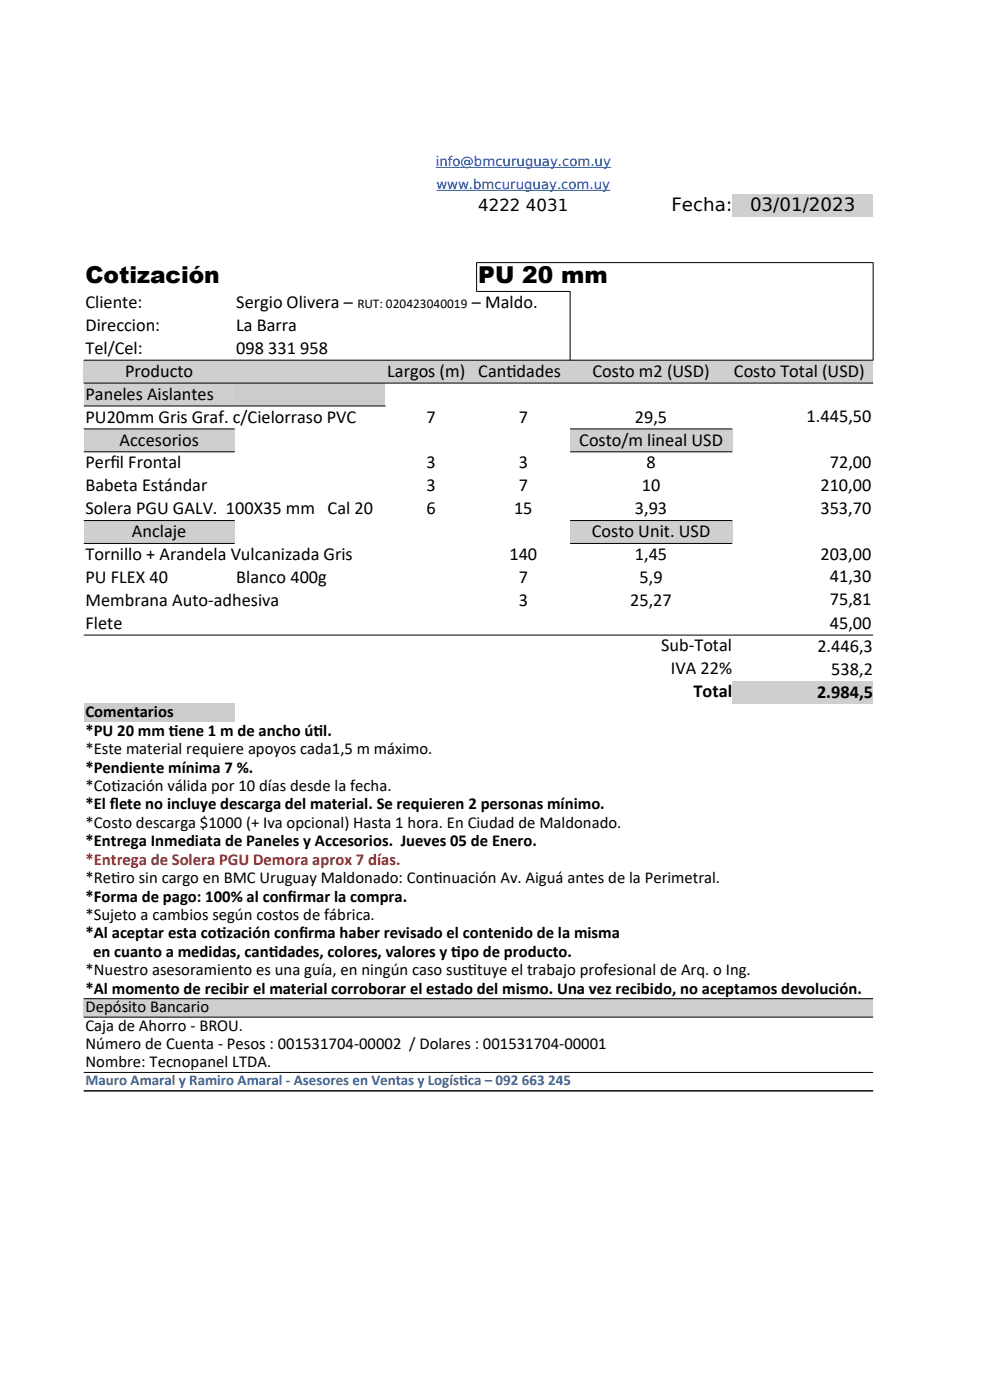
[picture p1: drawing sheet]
<svg xmlns="http://www.w3.org/2000/svg" width="210mm" height="297mm" viewBox="0 0 210 297" stroke-linecap="round" stroke-linejoin="round" font-family="sans-serif">
<defs><g id="words">
<g font-size="4.9">
<text x="18.1" y="60">Cotización</text>
<text x="101.5" y="60">PU 20 mm</text>
</g>
<g font-size="3.9">
<text x="142.4" y="44.7">Fecha:</text>
<text x="159.1" y="44.7">03/01/2023</text>
<text x="18.1" y="65.4">Cliente:</text>
<text x="50.1" y="65.4">Sergio Olivera –</text>
<text x="100.1" y="65.4">– Maldo.</text>
<text x="18.1" y="70.2">Direccion:</text>
<text x="50.1" y="70.2">La Barra</text>
<text x="18.1" y="75.1">Tel/Cel:</text>
<text x="50.1" y="75.1">098 331 958</text>
<text x="26.5" y="79.9">Producto</text>
<text x="82.2" y="79.9">Largos (m)</text>
<text x="101.5" y="79.9">Cant</text>
<text x="107.4" y="79.9">idades</text>
<text x="125.7" y="79.9">Costo m2 (USD)</text>
<text x="155.7" y="79.9">Costo Total (USD)</text>
<text x="18.1" y="84.8">Paneles Aislantes</text>
<text x="18.1" y="89.7">PU20mm Gris Graf. c/Cielorraso PVC</text>
<text x="90.5" y="89.7">7</text>
<text x="110" y="89.7">7</text>
<text x="134.7" y="89.7">29,5</text>
<text x="171.1" y="89.5">1.445,50</text>
<text x="25.4" y="94.5">Accesorios</text>
<text x="122.9" y="94.5">Costo/m lineal USD</text>
<text x="18.1" y="99.4">Perf</text>
<text x="23.4" y="99.4">il Frontal</text>
<text x="90.5" y="99.4">3</text>
<text x="110" y="99.4">3</text>
<text x="137.2" y="99.4">8</text>
<text x="176" y="99.4">72,00</text>
<text x="18.1" y="104.3">Babeta Estándar</text>
<text x="90.5" y="104.3">3</text>
<text x="110" y="104.3">7</text>
<text x="136.2" y="104.3">10</text>
<text x="174" y="104.3">210,00</text>
<text x="18.1" y="109.1">Solera PGU GALV. 100X35 mm Cal 20</text>
<text x="28" y="114">Anclaje</text>
<text x="90.5" y="109.1">6</text>
<text x="109" y="109.1">15</text>
<text x="125.6" y="114">Costo Unit. USD</text>
<text x="134.7" y="109.1">3,93</text>
<text x="174" y="109.1">353,70</text>
<text x="18.1" y="118.8">Tornillo + Arandela Vulcanizada Gris</text>
<text x="108.1" y="118.8">140</text>
<text x="134.7" y="118.8">1,45</text>
<text x="174" y="118.7">203,00</text>
<text x="18.1" y="123.7">PU FLEX 40</text>
<text x="50.1" y="123.7">Blanco 400g</text>
<text x="110" y="123.7">7</text>
<text x="135.7" y="123.7">5,9</text>
<text x="176" y="123.5">41,30</text>
<text x="18.1" y="128.6">Membrana Auto-adhesiva</text>
<text x="110" y="128.6">3</text>
<text x="133.7" y="128.6">25,27</text>
<text x="176" y="128.4">75,81</text>
<text x="18.1" y="133.4">Flete</text>
<text x="176" y="133.4">45,00</text>
<text x="140.2" y="138.2">Sub-Total</text>
<text x="142.3" y="143">IVA 22%</text>
<text x="173.4" y="138.3">2.446,3</text>
<text x="176.4" y="143.1">538,2</text>
<text x="147.1" y="147.9">Total</text>
<text x="173.3" y="148">2.984,5</text>
</g>
<g font-size="3.5">
<text x="101.4" y="44.8">4222 4031</text>
<text x="18.1" y="152">Comentarios</text>
<text x="18.1" y="156.1">*PU 20 mm t</text>
<text x="18.1" y="160">*Este material requiere apoyos cada1,5 m máximo.</text>
<text x="35.8" y="156.1">iene 1 m de ancho út</text>
<text x="66.5" y="156.1">il.</text>
<text x="18.1" y="163.9">*Pendiente mínima 7 %.</text>
<text x="18.1" y="167.8">*Cot</text>
<text x="23.6" y="167.8">ización válida por 10 días desde la fecha.</text>
<text x="18.1" y="171.7">*El f</text>
<text x="23.3" y="171.7">lete no incluye descarga del material. Se requieren 2 personas mínimo.</text>
<text x="18.1" y="175.6">*Costo descarga $1000 (+ Iva opcional) Hasta 1 hora. En Ciudad de Maldonado.</text>
<text x="18.1" y="179.5">*Entrega Inmediata de Paneles y Accesorios. Jueves 05 de Enero.</text>
<text x="18.1" y="187.4">*Ret</text>
<text x="18.1" y="191.3">*Forma de pago: 100% al conf</text>
<text x="23.6" y="187.4">iro sin cargo en BMC Uruguay Maldonado: Cont</text>
<text x="61" y="191.3">irmar la compra.</text>
<text x="91.9" y="187.4">inuación Av. Aiguá antes de la Perimetral.</text>
<text x="18.1" y="195.2">*Sujeto a cambios según costos de fábrica.</text>
<text x="18.1" y="199.1">*Al aceptar esta cot</text>
<text x="19.7" y="203">en cuanto a medidas, cant</text>
<text x="46" y="199.1">ización conf</text>
<text x="57" y="203">idades, colores, valores y t</text>
<text x="63.4" y="199.1">irma haber revisado el contenido de la misma</text>
<text x="95.7" y="203">ipo de producto.</text>
<text x="18.1" y="206.9">*Nuestro asesoramiento es una guía, en ningún caso sust</text>
<text x="99.3" y="206.9">ituye el trabajo profesional de Arq. o Ing.</text>
<text x="18.1" y="210.8">*Al momento de recibir el material corroborar el estado del mismo. Una vez recibido, no aceptamos devolución.</text>
<text x="18.1" y="214.7">Depósito Bancario</text>
<text x="18.1" y="218.6">Caja de Ahorro - BROU.</text>
<text x="18.1" y="222.5">Número de Cuenta - Pesos : 001531704-00002 / Dolares : 001531704-00001</text>
<text x="18.1" y="226.5">Nombre: Tecnopanel LTDA.</text>
</g>
<text font-size="3.5" fill="#c9211e" x="18.1" y="183.4">*Entrega de Solera PGU Demora aprox 7 días.</text>
<g font-size="3.2" fill="#3465a4">
<text x="18.1" y="230.3">Mauro Amaral y Ramiro Amaral - Asesores en Ventas y Logíst</text>
<text x="97.4" y="230.3">ica – 092 663 245</text>
</g>
<g font-size="2.8" fill="#00f">
<text x="92.4" y="35.2">info@bmcuruguay.com.uy</text>
<text x="92.6" y="40.1">www.bmcuruguay.com.uy</text>
</g>
<text font-size="2.8" x="75.8" y="65.4">RUT: 020423040019</text>
</g></defs>
<g fill="#d0cece">
<path d="M155.3 41.1h29.9v4.9h-29.9z" fill-rule="evenodd"/>
<path d="M17.8 76.4h167.4v4.9h-167.4z" fill-rule="evenodd"/>
<path d="M17.8 81.2h32v4.9h-32z" fill-rule="evenodd"/>
</g>
<path d="M49.8 81.2h32v4.9h-32z" fill-rule="evenodd" fill="#ccc"/>
<g fill="#d0cece">
<path d="M17.8 91h32v4.8h-32z" fill-rule="evenodd"/>
<path d="M120.9 91h34.4v4.8h-34.4z" fill-rule="evenodd"/>
<path d="M17.8 110.4h32v4.9h-32z" fill-rule="evenodd"/>
<path d="M120.9 110.4h34.4v4.9h-34.4z" fill-rule="evenodd"/>
<path d="M155.3 144.4h29.9v4.9h-29.9z" fill-rule="evenodd"/>
</g>
<path d="M17.8 149.3h32v3.9h-32z" fill-rule="evenodd" fill="#ccc"/>
<path d="M17.8 211.8h167.4v4h-167.4z" fill-rule="evenodd" fill="#d0cece"/>
<g fill="none" stroke="#000" stroke-width=".21">
<path d="M120.9 61.8v14.6M121 61.8l-19.9 .1v-6.2h84.1v20.7h-167.4M17.8 81.3h167.4M17.8 86.1h64M17.8 91h32M17.8 95.9h32M120.9 91h34.4M120.9 95.9h34.4M17.8 110.4h32M17.8 115.3h32M120.9 110.4h34.4M120.9 115.3h34.4"/>
<path d="M17.8 134.7h167.4M17.8 211.9h167.4M17.8 215.8h167.4M17.8 227.5h167.4M17.8 231.4h167.4"/>
</g>
<path d="M92.4 35.5h37.3M92.6 40.4h36.9" fill="none" stroke="#00f" stroke-width=".21"/>
<use href="#words"/>
</svg>
